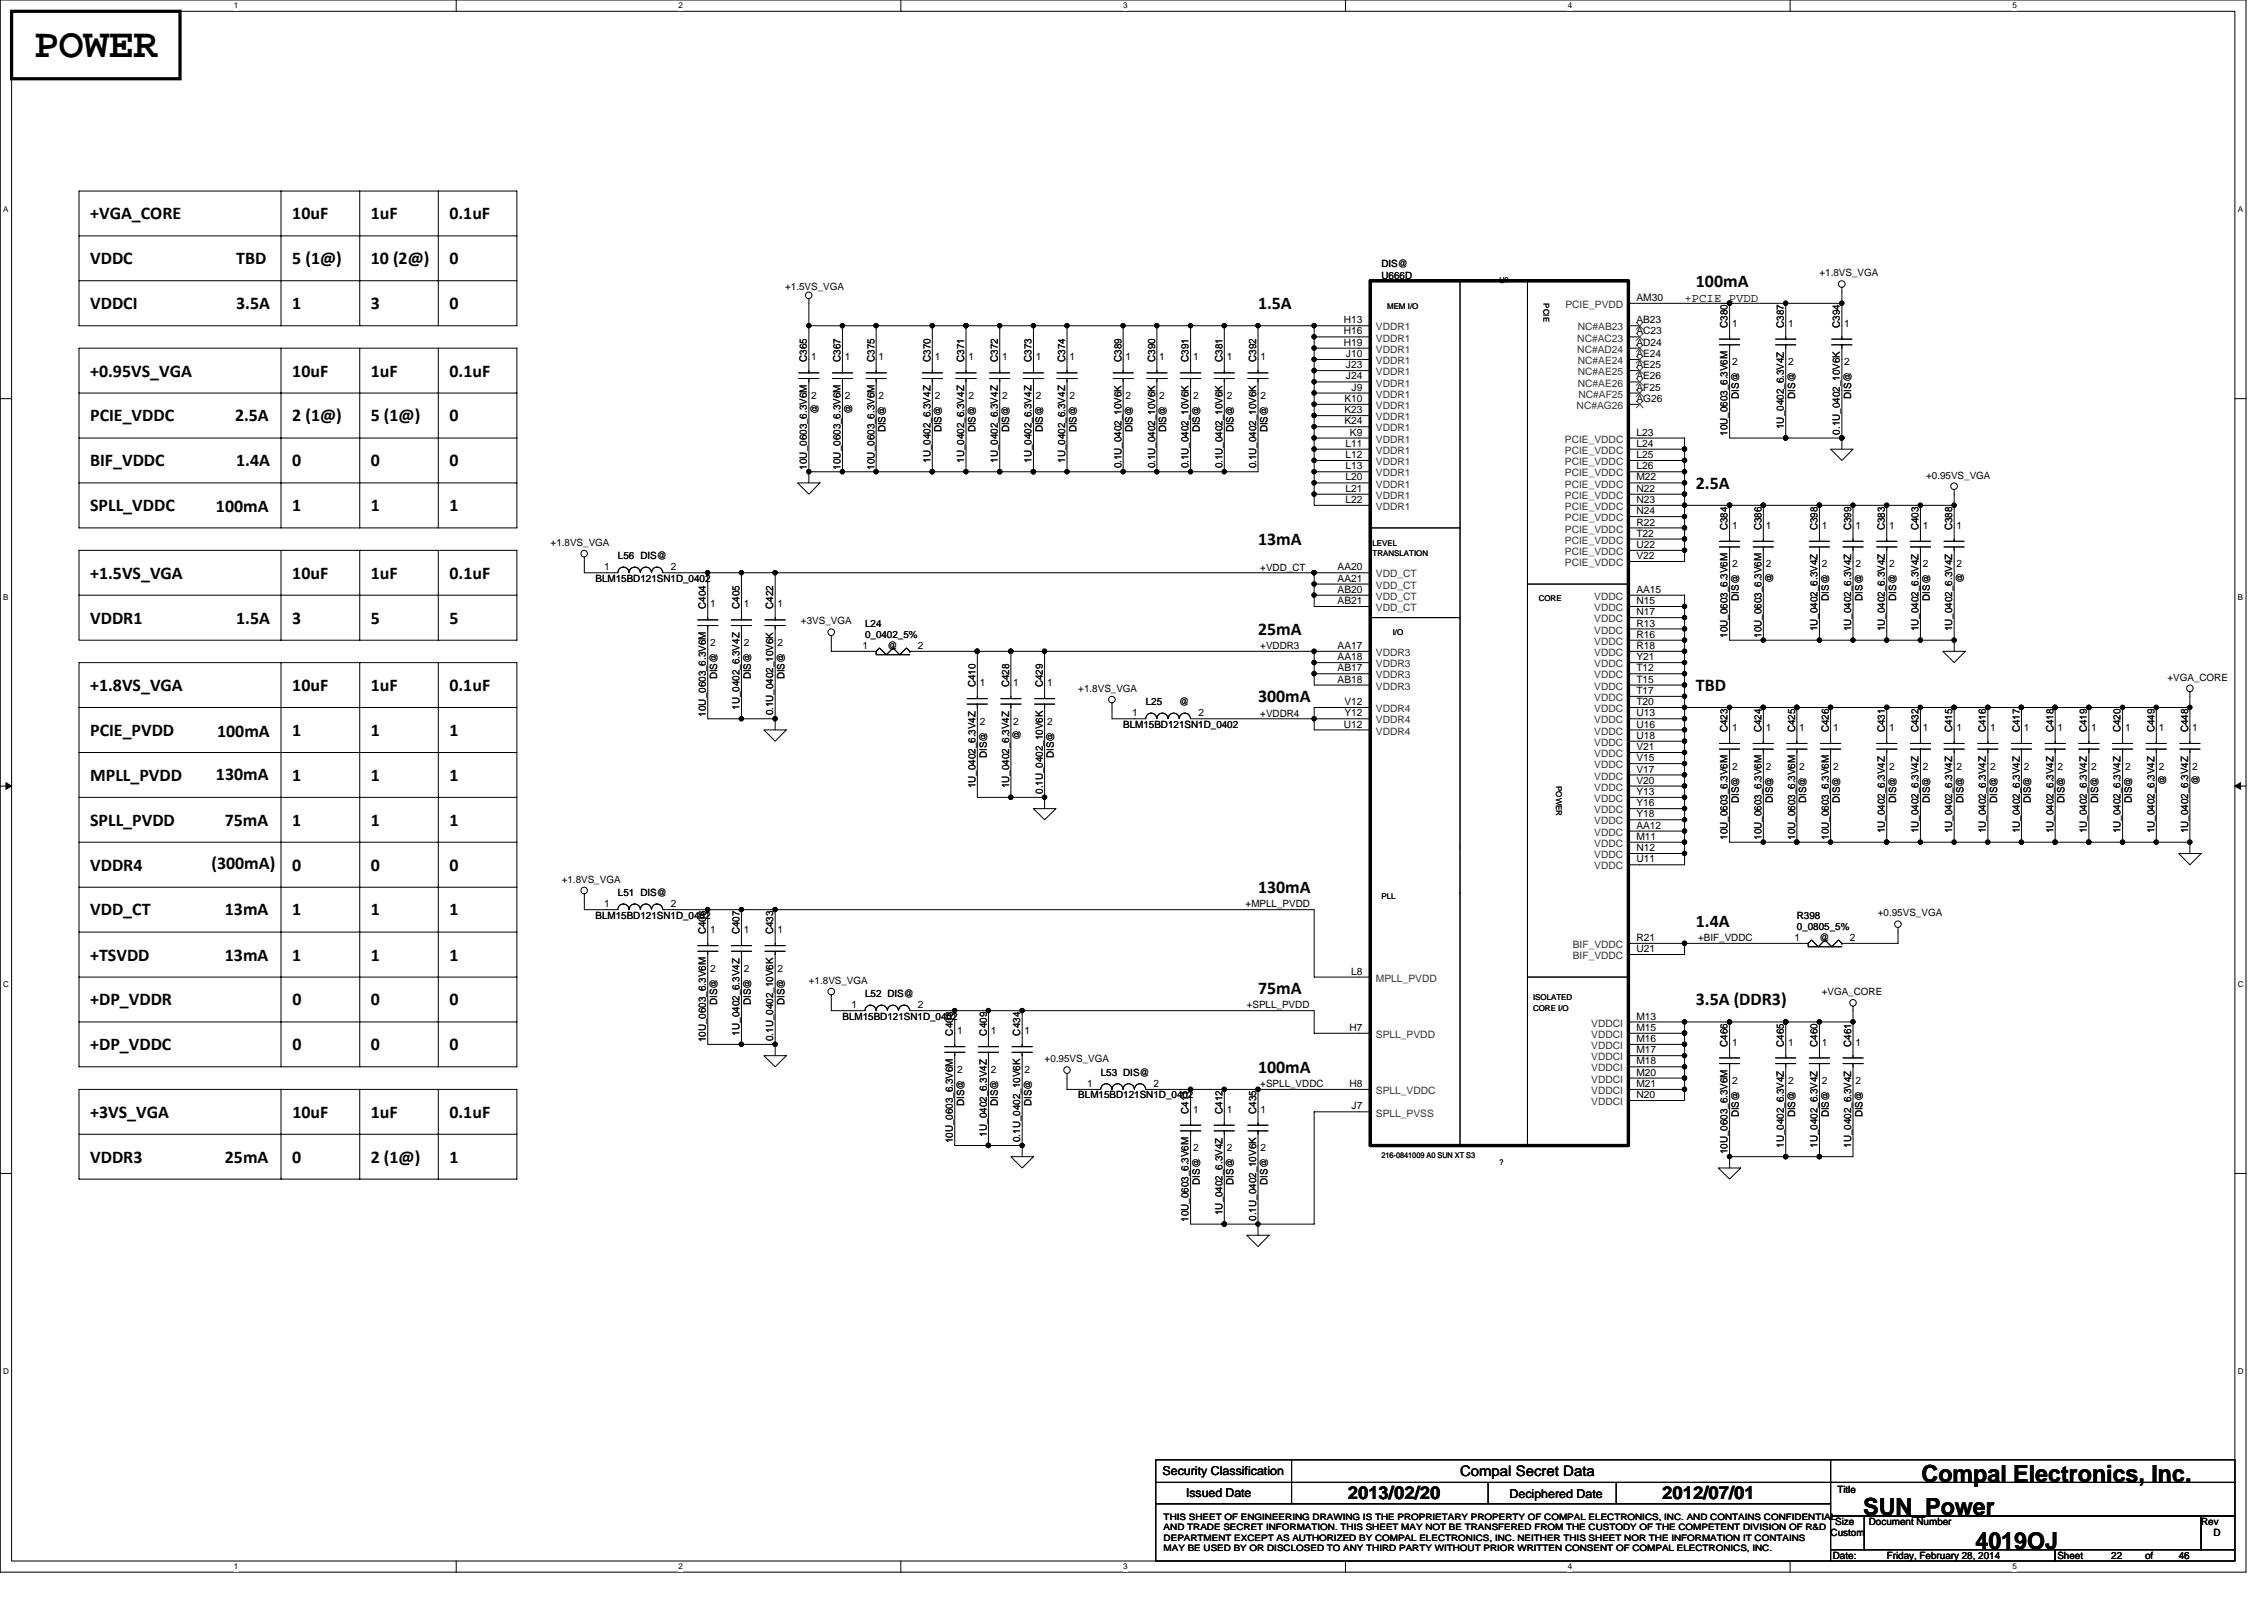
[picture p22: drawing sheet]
<svg xmlns="http://www.w3.org/2000/svg" width="297mm" height="210mm" viewBox="0 0 297 210" stroke-linecap="round" stroke-linejoin="round" font-family="sans-serif">
<defs><g id="words">
<text font-size="5.4" x="4.5" y="7.5">POWER</text>
<g font-size="3.1">
<text x="252.1" y="194.4">Compal Electronics, Inc.</text>
<text x="244.5" y="198.8">SUN_Power</text>
<text x="259.2" y="203.2">4019OJ</text>
</g>
<g font-size="2.3">
<text x="11.8" y="28.8">+VGA_CORE</text>
<text x="38.4" y="28.8">10uF</text>
<text x="48.7" y="28.8">1uF</text>
<text x="59" y="28.8">0.1uF</text>
<text x="11.8" y="34.7">VDDC</text>
<text x="31" y="34.7">TBD</text>
<text x="38.3" y="34.7">5 (1@)</text>
<text x="48.7" y="34.7">10 (2@)</text>
<text x="59" y="34.7">0</text>
<text x="11.8" y="40.6">VDDCI</text>
<text x="31" y="40.6">3.5A</text>
<text x="38.3" y="40.6">1</text>
<text x="48.7" y="40.6">3</text>
<text x="59" y="40.6">0</text>
<text x="165.1" y="40.6">1.5A</text>
<text x="222.5" y="37.6">100mA</text>
<text x="11.8" y="49.4">+0.95VS_VGA</text>
<text x="38.4" y="49.4">10uF</text>
<text x="48.7" y="49.4">1uF</text>
<text x="59" y="49.4">0.1uF</text>
<text x="11.8" y="55.3">PCIE_VDDC</text>
<text x="30.8" y="55.3">2.5A</text>
<text x="38.3" y="55.3">2 (1@)</text>
<text x="48.7" y="55.3">5 (1@)</text>
<text x="59" y="55.3">0</text>
<text x="11.8" y="61.2">BIF_VDDC</text>
<text x="31" y="61.2">1.4A</text>
<text x="38.3" y="61.2">0</text>
<text x="48.7" y="61.2">0</text>
<text x="59" y="61.2">0</text>
<text x="222.5" y="64.1">2.5A</text>
<text x="11.8" y="67.1">SPLL_VDDC</text>
<text x="28.3" y="67.2">100mA</text>
<text x="38.3" y="67.1">1</text>
<text x="48.7" y="67.1">1</text>
<text x="59" y="67.1">1</text>
<text x="165.1" y="71.5">13mA</text>
<text x="11.8" y="75.9">+1.5VS_VGA</text>
<text x="38.4" y="75.9">10uF</text>
<text x="48.7" y="75.9">1uF</text>
<text x="59" y="75.9">0.1uF</text>
<text x="11.8" y="81.8">VDDR1</text>
<text x="31" y="81.8">1.5A</text>
<text x="38.3" y="81.8">3</text>
<text x="48.7" y="81.8">5</text>
<text x="59" y="81.8">5</text>
<text x="165.1" y="83.3">25mA</text>
<text x="11.8" y="90.6">+1.8VS_VGA</text>
<text x="38.4" y="90.6">10uF</text>
<text x="48.7" y="90.6">1uF</text>
<text x="59" y="90.6">0.1uF</text>
<text x="165.1" y="92.1">300mA</text>
<text x="222.5" y="90.6">TBD</text>
<text x="11.8" y="96.5">PCIE_PVDD</text>
<text x="28.5" y="96.7">100mA</text>
<text x="38.3" y="96.5">1</text>
<text x="48.7" y="96.5">1</text>
<text x="59" y="96.5">1</text>
<text x="11.8" y="102.4">MPLL_PVDD</text>
<text x="28.3" y="102.3">130mA</text>
<text x="38.3" y="102.4">1</text>
<text x="48.7" y="102.4">1</text>
<text x="59" y="102.4">1</text>
<text x="11.8" y="108.3">SPLL_PVDD</text>
<text x="29.5" y="108.3">75mA</text>
<text x="38.3" y="108.3">1</text>
<text x="48.7" y="108.3">1</text>
<text x="59" y="108.3">1</text>
<text x="11.8" y="114.2">VDDR4</text>
<text x="27.7" y="114.1">(300mA)</text>
<text x="38.3" y="114.2">0</text>
<text x="48.7" y="114.2">0</text>
<text x="59" y="114.2">0</text>
<text x="165.1" y="117.2">130mA</text>
<text x="11.8" y="120.1">VDD_CT</text>
<text x="29.5" y="120.1">13mA</text>
<text x="38.3" y="120.1">1</text>
<text x="48.7" y="120.1">1</text>
<text x="59" y="120.1">1</text>
<text x="222.5" y="121.6">1.4A</text>
<text x="11.8" y="131.9">+DP_VDDR</text>
<text x="11.8" y="126">+TSVDD</text>
<text x="29.5" y="126">13mA</text>
<text x="38.4" y="126">1</text>
<text x="38.4" y="131.9">0</text>
<text x="48.7" y="126">1</text>
<text x="48.7" y="131.9">0</text>
<text x="59" y="126">1</text>
<text x="59" y="131.9">0</text>
<text x="165.1" y="130.4">75mA</text>
<text x="222.5" y="131.9">3.5A (DDR3)</text>
<text x="11.8" y="137.8">+DP_VDDC</text>
<text x="38.4" y="137.8">0</text>
<text x="48.7" y="137.8">0</text>
<text x="59" y="137.8">0</text>
<text x="165.1" y="140.7">100mA</text>
<text x="11.8" y="146.6">+3VS_VGA</text>
<text x="38.4" y="146.6">10uF</text>
<text x="48.7" y="146.6">1uF</text>
<text x="59" y="146.6">0.1uF</text>
<text x="11.8" y="152.5">VDDR3</text>
<text x="29.5" y="152.5">25mA</text>
<text x="38.3" y="152.5">0</text>
<text x="48.7" y="152.5">2 (1@)</text>
<text x="59" y="152.5">1</text>
<text x="176.8" y="196.7">2013/02/20</text>
<text x="218.1" y="196.7">2012/07/01</text>
</g>
<text font-size="1.9" x="191.6" y="193.7">Compal Secret Data</text>
<g font-size="1.6">
<text x="221" y="39.6">+PCIE_PVDD</text>
<text x="152.5" y="193.5">Security Classification</text>
<text x="155.6" y="196.3">Issued Date</text>
<text x="198.1" y="196.5">Deciphered Date</text>
</g>
<g font-size="1.3">
<text x="181.2" y="35.1">DIS@</text>
<text x="103" y="38">+1.5VS_VGA</text>
<text x="181.2" y="36.6">U666D</text>
<text x="214.7" y="39.5">AM30</text>
<text x="238.7" y="36.3">+1.8VS_VGA</text>
<text x="105.9" y="47.5" transform="rotate(-90 105.9 47.5)">C365</text>
<text x="106.4" y="47.3">1</text>
<text x="110.3" y="47.5" transform="rotate(-90 110.3 47.5)">C367</text>
<text x="110.8" y="47.3">1</text>
<text x="114.7" y="47.5" transform="rotate(-90 114.7 47.5)">C375</text>
<text x="115.3" y="47.3">1</text>
<text x="122.1" y="47.5" transform="rotate(-90 122.1 47.5)">C370</text>
<text x="122.6" y="47.3">1</text>
<text x="126.5" y="47.5" transform="rotate(-90 126.5 47.5)">C371</text>
<text x="127.1" y="47.3">1</text>
<text x="130.9" y="47.5" transform="rotate(-90 130.9 47.5)">C372</text>
<text x="131.5" y="47.3">1</text>
<text x="135.3" y="47.5" transform="rotate(-90 135.3 47.5)">C373</text>
<text x="135.9" y="47.3">1</text>
<text x="139.8" y="47.5" transform="rotate(-90 139.8 47.5)">C374</text>
<text x="140.3" y="47.3">1</text>
<text x="147.1" y="47.5" transform="rotate(-90 147.1 47.5)">C389</text>
<text x="147.7" y="47.3">1</text>
<text x="151.5" y="47.5" transform="rotate(-90 151.5 47.5)">C390</text>
<text x="152.1" y="47.3">1</text>
<text x="156" y="47.5" transform="rotate(-90 156 47.5)">C391</text>
<text x="156.5" y="47.3">1</text>
<text x="160.4" y="47.5" transform="rotate(-90 160.4 47.5)">C381</text>
<text x="160.9" y="47.3">1</text>
<text x="164.8" y="47.5" transform="rotate(-90 164.8 47.5)">C392</text>
<text x="165.4" y="47.3">1</text>
<text x="176.3" y="42.4">H13</text>
<text x="176.3" y="43.9">H16</text>
<text x="176.3" y="45.4">H19</text>
<text x="176.6" y="46.8">J10</text>
<text x="214.7" y="42.4">AB23</text>
<text x="214.7" y="46.8">AE24</text>
<text x="214.7" y="43.9">AC23</text>
<text x="214.7" y="45.4">AD24</text>
<text x="226.7" y="43" transform="rotate(-90 226.7 43)">C380</text>
<text x="227.2" y="42.9">1</text>
<text x="227.2" y="47.9">2</text>
<text x="234" y="43" transform="rotate(-90 234 43)">C387</text>
<text x="234.6" y="42.9">1</text>
<text x="234.6" y="47.9">2</text>
<text x="241.4" y="43" transform="rotate(-90 241.4 43)">C394</text>
<text x="242" y="42.9">1</text>
<text x="242" y="47.9">2</text>
<text x="106.4" y="52.3">2</text>
<text x="110.8" y="52.3">2</text>
<text x="115.3" y="52.3">2</text>
<text x="122.6" y="52.3">2</text>
<text x="127.1" y="52.3">2</text>
<text x="131.5" y="52.3">2</text>
<text x="135.9" y="52.3">2</text>
<text x="140.3" y="52.3">2</text>
<text x="147.7" y="52.3">2</text>
<text x="152.1" y="52.3">2</text>
<text x="156.5" y="52.3">2</text>
<text x="160.9" y="52.3">2</text>
<text x="165.4" y="52.3">2</text>
<text x="176.4" y="52.7">K10</text>
<text x="176.6" y="48.3">J23</text>
<text x="176.6" y="49.8">J24</text>
<text x="177.3" y="51.2">J9</text>
<text x="214.7" y="48.3">AE25</text>
<text x="214.7" y="49.8">AE26</text>
<text x="214.7" y="51.2">AF25</text>
<text x="214.7" y="52.7">AG26</text>
<text x="228.2" y="52.3" transform="rotate(-90 228.2 52.3)">DIS@</text>
<text x="235.5" y="52.3" transform="rotate(-90 235.5 52.3)">DIS@</text>
<text x="242.9" y="52.3" transform="rotate(-90 242.9 52.3)">DIS@</text>
<text x="107.4" y="54.4" transform="rotate(-90 107.4 54.4)">@</text>
<text x="111.8" y="54.4" transform="rotate(-90 111.8 54.4)">@</text>
<text x="116.2" y="56.7" transform="rotate(-90 116.2 56.7)">DIS@</text>
<text x="123.5" y="56.7" transform="rotate(-90 123.5 56.7)">DIS@</text>
<text x="128" y="56.7" transform="rotate(-90 128 56.7)">DIS@</text>
<text x="132.4" y="56.7" transform="rotate(-90 132.4 56.7)">DIS@</text>
<text x="136.8" y="56.7" transform="rotate(-90 136.8 56.7)">DIS@</text>
<text x="141.2" y="56.7" transform="rotate(-90 141.2 56.7)">DIS@</text>
<text x="148.6" y="56.7" transform="rotate(-90 148.6 56.7)">DIS@</text>
<text x="153" y="56.7" transform="rotate(-90 153 56.7)">DIS@</text>
<text x="157.4" y="56.7" transform="rotate(-90 157.4 56.7)">DIS@</text>
<text x="161.9" y="56.7" transform="rotate(-90 161.9 56.7)">DIS@</text>
<text x="166.3" y="56.7" transform="rotate(-90 166.3 56.7)">DIS@</text>
<text x="176.4" y="55.7">K24</text>
<text x="176.4" y="54.2">K23</text>
<text x="176.5" y="58.6">L11</text>
<text x="177.1" y="57.2">K9</text>
<text x="214.7" y="57.2">L23</text>
<text x="214.7" y="58.6">L24</text>
<text x="226.7" y="57.2" transform="rotate(-90 226.7 57.2)">10U_0603_6.3V6M</text>
<text x="234" y="56.3" transform="rotate(-90 234 56.3)">1U_0402_6.3V4Z</text>
<text x="241.4" y="57" transform="rotate(-90 241.4 57)">0.1U_0402_10V6K</text>
<text x="105.9" y="61.6" transform="rotate(-90 105.9 61.6)">10U_0603_6.3V6M</text>
<text x="110.3" y="61.6" transform="rotate(-90 110.3 61.6)">10U_0603_6.3V6M</text>
<text x="114.7" y="61.6" transform="rotate(-90 114.7 61.6)">10U_0603_6.3V6M</text>
<text x="122.1" y="60.7" transform="rotate(-90 122.1 60.7)">1U_0402_6.3V4Z</text>
<text x="126.5" y="60.7" transform="rotate(-90 126.5 60.7)">1U_0402_6.3V4Z</text>
<text x="130.9" y="60.7" transform="rotate(-90 130.9 60.7)">1U_0402_6.3V4Z</text>
<text x="135.3" y="60.7" transform="rotate(-90 135.3 60.7)">1U_0402_6.3V4Z</text>
<text x="139.8" y="60.7" transform="rotate(-90 139.8 60.7)">1U_0402_6.3V4Z</text>
<text x="147.1" y="61.4" transform="rotate(-90 147.1 61.4)">0.1U_0402_10V6K</text>
<text x="151.5" y="61.4" transform="rotate(-90 151.5 61.4)">0.1U_0402_10V6K</text>
<text x="156" y="61.4" transform="rotate(-90 156 61.4)">0.1U_0402_10V6K</text>
<text x="160.4" y="61.4" transform="rotate(-90 160.4 61.4)">0.1U_0402_10V6K</text>
<text x="164.8" y="61.4" transform="rotate(-90 164.8 61.4)">0.1U_0402_10V6K</text>
<text x="176.5" y="60.1">L12</text>
<text x="176.5" y="61.6">L13</text>
<text x="176.5" y="63">L20</text>
<text x="176.5" y="64.5">L21</text>
<text x="176.5" y="66">L22</text>
<text x="214.7" y="60.1">L25</text>
<text x="214.7" y="61.6">L26</text>
<text x="214.7" y="63">M22</text>
<text x="214.7" y="64.5">N22</text>
<text x="214.7" y="66">N23</text>
<text x="252.7" y="62.8">+0.95VS_VGA</text>
<text x="72.2" y="71.6">+1.8VS_VGA</text>
<text x="214.7" y="70.4">T22</text>
<text x="214.7" y="71.9">U22</text>
<text x="214.7" y="67.5">N24</text>
<text x="214.7" y="68.9">R22</text>
<text x="226.7" y="69.6" transform="rotate(-90 226.7 69.6)">C384</text>
<text x="227.2" y="69.4">1</text>
<text x="231.1" y="69.6" transform="rotate(-90 231.1 69.6)">C386</text>
<text x="231.7" y="69.4">1</text>
<text x="238.5" y="69.6" transform="rotate(-90 238.5 69.6)">C398</text>
<text x="239" y="69.4">1</text>
<text x="242.9" y="69.6" transform="rotate(-90 242.9 69.6)">C399</text>
<text x="243.4" y="69.4">1</text>
<text x="247.3" y="69.6" transform="rotate(-90 247.3 69.6)">C383</text>
<text x="247.9" y="69.4">1</text>
<text x="251.7" y="69.6" transform="rotate(-90 251.7 69.6)">C403</text>
<text x="252.3" y="69.4">1</text>
<text x="256.1" y="69.6" transform="rotate(-90 256.1 69.6)">C388</text>
<text x="256.7" y="69.4">1</text>
<text x="78.1" y="76.3">BLM15BD121SN1D_0402</text>
<text x="79.3" y="74.8">1</text>
<text x="81.1" y="73.4">L56 DIS@</text>
<text x="88" y="74.8">2</text>
<text x="165.4" y="74.8">+VDD_CT</text>
<text x="175.5" y="74.8">AA20</text>
<text x="175.5" y="76.3">AA21</text>
<text x="175.5" y="77.8">AB20</text>
<text x="214.7" y="77.8">AA15</text>
<text x="214.7" y="73.3">V22</text>
<text x="227.2" y="74.4">2</text>
<text x="231.7" y="74.4">2</text>
<text x="232.6" y="76.5" transform="rotate(-90 232.6 76.5)">@</text>
<text x="239" y="74.4">2</text>
<text x="243.4" y="74.4">2</text>
<text x="247.9" y="74.4">2</text>
<text x="252.3" y="74.4">2</text>
<text x="256.7" y="74.4">2</text>
<text x="257.6" y="76.5" transform="rotate(-90 257.6 76.5)">@</text>
<text x="92.6" y="79.9" transform="rotate(-90 92.6 79.9)">C404</text>
<text x="93.2" y="79.7">1</text>
<text x="97" y="79.9" transform="rotate(-90 97 79.9)">C405</text>
<text x="97.6" y="79.7">1</text>
<text x="101.4" y="79.9" transform="rotate(-90 101.4 79.9)">C422</text>
<text x="102" y="79.7">1</text>
<text x="105.1" y="81.9">+3VS_VGA</text>
<text x="113.5" y="82.2">L24</text>
<text x="113.5" y="83.7">0_0402_5%</text>
<text x="175.5" y="79.2">AB21</text>
<text x="214.7" y="79.2">N15</text>
<text x="214.7" y="80.7">N17</text>
<text x="214.7" y="82.2">R13</text>
<text x="214.7" y="83.7">R16</text>
<text x="226.7" y="83.7" transform="rotate(-90 226.7 83.7)">10U_0603_6.3V6M</text>
<text x="228.2" y="78.8" transform="rotate(-90 228.2 78.8)">DIS@</text>
<text x="231.1" y="83.7" transform="rotate(-90 231.1 83.7)">10U_0603_6.3V6M</text>
<text x="238.5" y="82.8" transform="rotate(-90 238.5 82.8)">1U_0402_6.3V4Z</text>
<text x="239.9" y="78.8" transform="rotate(-90 239.9 78.8)">DIS@</text>
<text x="242.9" y="82.8" transform="rotate(-90 242.9 82.8)">1U_0402_6.3V4Z</text>
<text x="244.3" y="78.8" transform="rotate(-90 244.3 78.8)">DIS@</text>
<text x="247.3" y="82.8" transform="rotate(-90 247.3 82.8)">1U_0402_6.3V4Z</text>
<text x="248.8" y="78.8" transform="rotate(-90 248.8 78.8)">DIS@</text>
<text x="251.7" y="82.8" transform="rotate(-90 251.7 82.8)">1U_0402_6.3V4Z</text>
<text x="253.2" y="78.8" transform="rotate(-90 253.2 78.8)">DIS@</text>
<text x="256.1" y="82.8" transform="rotate(-90 256.1 82.8)">1U_0402_6.3V4Z</text>
<text x="93.2" y="84.8">2</text>
<text x="94.1" y="89.1" transform="rotate(-90 94.1 89.1)">DIS@</text>
<text x="97.6" y="84.8">2</text>
<text x="98.5" y="89.1" transform="rotate(-90 98.5 89.1)">DIS@</text>
<text x="102" y="84.8">2</text>
<text x="102.9" y="89.1" transform="rotate(-90 102.9 89.1)">DIS@</text>
<text x="113.2" y="85.1">1</text>
<text x="116.4" y="85.2">@</text>
<text x="120.4" y="85.1">2</text>
<text x="165.4" y="85.2">+VDDR3</text>
<text x="175.5" y="85.1">AA17</text>
<text x="175.5" y="86.6">AA18</text>
<text x="175.5" y="88.1">AB17</text>
<text x="175.5" y="89.6">AB18</text>
<text x="214.7" y="86.6">Y21</text>
<text x="214.7" y="85.1">R18</text>
<text x="214.7" y="88.1">T12</text>
<text x="214.7" y="89.6">T15</text>
<text x="284.4" y="89.3">+VGA_CORE</text>
<text x="92.6" y="94" transform="rotate(-90 92.6 94)">10U_0603_6.3V6M</text>
<text x="97" y="93.1" transform="rotate(-90 97 93.1)">1U_0402_6.3V4Z</text>
<text x="101.4" y="93.9" transform="rotate(-90 101.4 93.9)">0.1U_0402_10V6K</text>
<text x="128" y="90.2" transform="rotate(-90 128 90.2)">C410</text>
<text x="128.5" y="90">1</text>
<text x="128.5" y="95.1">2</text>
<text x="132.4" y="90.2" transform="rotate(-90 132.4 90.2)">C428</text>
<text x="132.9" y="90">1</text>
<text x="132.9" y="95.1">2</text>
<text x="136.8" y="90.2" transform="rotate(-90 136.8 90.2)">C429</text>
<text x="137.4" y="90">1</text>
<text x="137.4" y="95.1">2</text>
<text x="141.5" y="90.8">+1.8VS_VGA</text>
<text x="147.4" y="95.5">BLM15BD121SN1D_0402</text>
<text x="148.5" y="94">1</text>
<text x="150.3" y="92.5">L25</text>
<text x="154.7" y="92.5">@</text>
<text x="157.2" y="94">2</text>
<text x="165.4" y="94">+VDDR4</text>
<text x="176.3" y="95.4">U12</text>
<text x="176.4" y="92.5">V12</text>
<text x="176.4" y="94">Y12</text>
<text x="214.7" y="91">T17</text>
<text x="214.7" y="92.5">T20</text>
<text x="214.7" y="94">U13</text>
<text x="214.7" y="95.4">U16</text>
<text x="227.2" y="95.9">1</text>
<text x="231.7" y="95.9">1</text>
<text x="236.1" y="95.9">1</text>
<text x="240.5" y="95.9">1</text>
<text x="247.9" y="95.9">1</text>
<text x="252.3" y="95.9">1</text>
<text x="256.7" y="95.9">1</text>
<text x="261.1" y="95.9">1</text>
<text x="265.5" y="95.9">1</text>
<text x="270" y="95.9">1</text>
<text x="274.4" y="95.9">1</text>
<text x="278.8" y="95.9">1</text>
<text x="283.2" y="95.9">1</text>
<text x="287.6" y="95.9">1</text>
<text x="129.5" y="99.4" transform="rotate(-90 129.5 99.4)">DIS@</text>
<text x="133.9" y="97.1" transform="rotate(-90 133.9 97.1)">@</text>
<text x="138.3" y="99.4" transform="rotate(-90 138.3 99.4)">DIS@</text>
<text x="214.7" y="96.9">U18</text>
<text x="214.7" y="99.9">V15</text>
<text x="214.7" y="101.3">V17</text>
<text x="214.7" y="98.4">V21</text>
<text x="226.7" y="96.1" transform="rotate(-90 226.7 96.1)">C423</text>
<text x="227.2" y="101">2</text>
<text x="231.1" y="96.1" transform="rotate(-90 231.1 96.1)">C424</text>
<text x="231.7" y="101">2</text>
<text x="235.5" y="96.1" transform="rotate(-90 235.5 96.1)">C425</text>
<text x="236.1" y="101">2</text>
<text x="239.9" y="96.1" transform="rotate(-90 239.9 96.1)">C426</text>
<text x="240.5" y="101">2</text>
<text x="247.3" y="96.1" transform="rotate(-90 247.3 96.1)">C431</text>
<text x="247.9" y="101">2</text>
<text x="251.7" y="96.1" transform="rotate(-90 251.7 96.1)">C432</text>
<text x="252.3" y="101">2</text>
<text x="256.1" y="96.1" transform="rotate(-90 256.1 96.1)">C415</text>
<text x="256.7" y="101">2</text>
<text x="260.6" y="96.1" transform="rotate(-90 260.6 96.1)">C416</text>
<text x="261.1" y="101">2</text>
<text x="265" y="96.1" transform="rotate(-90 265 96.1)">C417</text>
<text x="265.5" y="101">2</text>
<text x="269.4" y="96.1" transform="rotate(-90 269.4 96.1)">C418</text>
<text x="270" y="101">2</text>
<text x="273.8" y="96.1" transform="rotate(-90 273.8 96.1)">C419</text>
<text x="274.4" y="101">2</text>
<text x="278.2" y="96.1" transform="rotate(-90 278.2 96.1)">C420</text>
<text x="278.8" y="101">2</text>
<text x="282.7" y="96.1" transform="rotate(-90 282.7 96.1)">C449</text>
<text x="283.2" y="101">2</text>
<text x="287.1" y="96.1" transform="rotate(-90 287.1 96.1)">C448</text>
<text x="287.6" y="101">2</text>
<text x="128" y="103.4" transform="rotate(-90 128 103.4)">1U_0402_6.3V4Z</text>
<text x="132.4" y="103.4" transform="rotate(-90 132.4 103.4)">1U_0402_6.3V4Z</text>
<text x="136.8" y="104.2" transform="rotate(-90 136.8 104.2)">0.1U_0402_10V6K</text>
<text x="214.7" y="102.8">V20</text>
<text x="214.7" y="104.3">Y13</text>
<text x="214.7" y="105.8">Y16</text>
<text x="214.7" y="107.2">Y18</text>
<text x="228.2" y="105.3" transform="rotate(-90 228.2 105.3)">DIS@</text>
<text x="232.6" y="105.3" transform="rotate(-90 232.6 105.3)">DIS@</text>
<text x="237" y="105.3" transform="rotate(-90 237 105.3)">DIS@</text>
<text x="241.4" y="105.3" transform="rotate(-90 241.4 105.3)">DIS@</text>
<text x="248.8" y="105.3" transform="rotate(-90 248.8 105.3)">DIS@</text>
<text x="253.2" y="105.3" transform="rotate(-90 253.2 105.3)">DIS@</text>
<text x="257.6" y="105.3" transform="rotate(-90 257.6 105.3)">DIS@</text>
<text x="262" y="105.3" transform="rotate(-90 262 105.3)">DIS@</text>
<text x="266.4" y="105.3" transform="rotate(-90 266.4 105.3)">DIS@</text>
<text x="270.9" y="105.3" transform="rotate(-90 270.9 105.3)">DIS@</text>
<text x="275.3" y="105.3" transform="rotate(-90 275.3 105.3)">DIS@</text>
<text x="279.7" y="105.3" transform="rotate(-90 279.7 105.3)">DIS@</text>
<text x="284.1" y="103" transform="rotate(-90 284.1 103)">@</text>
<text x="288.5" y="103" transform="rotate(-90 288.5 103)">@</text>
<text x="214.7" y="110.2">M11</text>
<text x="214.7" y="113.1">U11</text>
<text x="214.7" y="108.7">AA12</text>
<text x="214.7" y="111.7">N12</text>
<text x="226.7" y="110.2" transform="rotate(-90 226.7 110.2)">10U_0603_6.3V6M</text>
<text x="231.1" y="110.2" transform="rotate(-90 231.1 110.2)">10U_0603_6.3V6M</text>
<text x="235.5" y="110.2" transform="rotate(-90 235.5 110.2)">10U_0603_6.3V6M</text>
<text x="239.9" y="110.2" transform="rotate(-90 239.9 110.2)">10U_0603_6.3V6M</text>
<text x="247.3" y="109.3" transform="rotate(-90 247.3 109.3)">1U_0402_6.3V4Z</text>
<text x="251.7" y="109.3" transform="rotate(-90 251.7 109.3)">1U_0402_6.3V4Z</text>
<text x="256.1" y="109.3" transform="rotate(-90 256.1 109.3)">1U_0402_6.3V4Z</text>
<text x="260.6" y="109.3" transform="rotate(-90 260.6 109.3)">1U_0402_6.3V4Z</text>
<text x="265" y="109.3" transform="rotate(-90 265 109.3)">1U_0402_6.3V4Z</text>
<text x="269.4" y="109.3" transform="rotate(-90 269.4 109.3)">1U_0402_6.3V4Z</text>
<text x="273.8" y="109.3" transform="rotate(-90 273.8 109.3)">1U_0402_6.3V4Z</text>
<text x="278.2" y="109.3" transform="rotate(-90 278.2 109.3)">1U_0402_6.3V4Z</text>
<text x="282.7" y="109.3" transform="rotate(-90 282.7 109.3)">1U_0402_6.3V4Z</text>
<text x="287.1" y="109.3" transform="rotate(-90 287.1 109.3)">1U_0402_6.3V4Z</text>
<text x="73.7" y="115.8">+1.8VS_VGA</text>
<text x="79.3" y="119">1</text>
<text x="81.1" y="117.6">L51 DIS@</text>
<text x="88" y="119">2</text>
<text x="163.4" y="119">+MPLL_PVDD</text>
<text x="78.1" y="120.5">BLM15BD121SN1D_0402</text>
<text x="92.6" y="122.6" transform="rotate(-90 92.6 122.6)">C406</text>
<text x="93.2" y="122.4">1</text>
<text x="97" y="122.6" transform="rotate(-90 97 122.6)">C407</text>
<text x="97.6" y="122.4">1</text>
<text x="101.4" y="122.6" transform="rotate(-90 101.4 122.6)">C433</text>
<text x="102" y="122.4">1</text>
<text x="214.7" y="124.9">U21</text>
<text x="214.7" y="123.4">R21</text>
<text x="222.8" y="123.5">+BIF_VDDC</text>
<text x="235.5" y="123.4">1</text>
<text x="235.8" y="120.5">R398</text>
<text x="235.8" y="122">0_0805_5%</text>
<text x="238.7" y="123.5">@</text>
<text x="242.7" y="123.4">2</text>
<text x="246.4" y="120.2">+0.95VS_VGA</text>
<text x="93.2" y="127.5">2</text>
<text x="94.1" y="131.9" transform="rotate(-90 94.1 131.9)">DIS@</text>
<text x="97.6" y="127.5">2</text>
<text x="98.5" y="131.9" transform="rotate(-90 98.5 131.9)">DIS@</text>
<text x="102" y="127.5">2</text>
<text x="102.9" y="131.9" transform="rotate(-90 102.9 131.9)">DIS@</text>
<text x="106.1" y="129.1">+1.8VS_VGA</text>
<text x="113.5" y="130.8">L52 DIS@</text>
<text x="177.3" y="127.9">L8</text>
<text x="239" y="130.5">+VGA_CORE</text>
<text x="92.6" y="136.7" transform="rotate(-90 92.6 136.7)">10U_0603_6.3V6M</text>
<text x="97" y="135.8" transform="rotate(-90 97 135.8)">1U_0402_6.3V4Z</text>
<text x="101.4" y="136.6" transform="rotate(-90 101.4 136.6)">0.1U_0402_10V6K</text>
<text x="110.5" y="133.8">BLM15BD121SN1D_0402</text>
<text x="111.7" y="132.3">1</text>
<text x="120.4" y="132.3">2</text>
<text x="125" y="135.8" transform="rotate(-90 125 135.8)">C408</text>
<text x="125.6" y="135.7">1</text>
<text x="129.5" y="135.8" transform="rotate(-90 129.5 135.8)">C409</text>
<text x="130" y="135.7">1</text>
<text x="133.9" y="135.8" transform="rotate(-90 133.9 135.8)">C434</text>
<text x="134.4" y="135.7">1</text>
<text x="163.6" y="132.3">+SPLL_PVDD</text>
<text x="177.1" y="135.2">H7</text>
<text x="214.7" y="133.8">M13</text>
<text x="214.7" y="135.2">M15</text>
<text x="214.7" y="136.7">M16</text>
<text x="226.7" y="137.3" transform="rotate(-90 226.7 137.3)">C466</text>
<text x="227.2" y="137.2">1</text>
<text x="234" y="137.3" transform="rotate(-90 234 137.3)">C465</text>
<text x="234.6" y="137.2">1</text>
<text x="238.5" y="137.3" transform="rotate(-90 238.5 137.3)">C460</text>
<text x="239" y="137.2">1</text>
<text x="242.9" y="137.3" transform="rotate(-90 242.9 137.3)">C461</text>
<text x="243.4" y="137.2">1</text>
<text x="125.6" y="140.7">2</text>
<text x="130" y="140.7">2</text>
<text x="134.4" y="140.7">2</text>
<text x="137.1" y="139.4">+0.95VS_VGA</text>
<text x="142.6" y="142.6">1</text>
<text x="144.4" y="141.1">L53 DIS@</text>
<text x="151.4" y="142.6">2</text>
<text x="165.4" y="142.6">+SPLL_VDDC</text>
<text x="177.1" y="142.6">H8</text>
<text x="214.7" y="138.2">M17</text>
<text x="214.7" y="139.6">M18</text>
<text x="214.7" y="142.6">M21</text>
<text x="214.7" y="141.1">M20</text>
<text x="227.2" y="142.2">2</text>
<text x="234.6" y="142.2">2</text>
<text x="239" y="142.2">2</text>
<text x="243.4" y="142.2">2</text>
<text x="125" y="150" transform="rotate(-90 125 150)">10U_0603_6.3V6M</text>
<text x="126.5" y="145.1" transform="rotate(-90 126.5 145.1)">DIS@</text>
<text x="129.5" y="149.1" transform="rotate(-90 129.5 149.1)">1U_0402_6.3V4Z</text>
<text x="130.9" y="145.1" transform="rotate(-90 130.9 145.1)">DIS@</text>
<text x="133.9" y="149.8" transform="rotate(-90 133.9 149.8)">0.1U_0402_10V6K</text>
<text x="135.3" y="145.1" transform="rotate(-90 135.3 145.1)">DIS@</text>
<text x="141.5" y="144.1">BLM15BD121SN1D_0402</text>
<text x="156" y="146.2" transform="rotate(-90 156 146.2)">C411</text>
<text x="156.5" y="146">1</text>
<text x="160.4" y="146.2" transform="rotate(-90 160.4 146.2)">C412</text>
<text x="160.9" y="146">1</text>
<text x="164.8" y="146.2" transform="rotate(-90 164.8 146.2)">C435</text>
<text x="165.4" y="146">1</text>
<text x="177.3" y="145.5">J7</text>
<text x="214.7" y="144.1">N20</text>
<text x="228.2" y="146.6" transform="rotate(-90 228.2 146.6)">DIS@</text>
<text x="235.5" y="146.6" transform="rotate(-90 235.5 146.6)">DIS@</text>
<text x="239.9" y="146.6" transform="rotate(-90 239.9 146.6)">DIS@</text>
<text x="244.3" y="146.6" transform="rotate(-90 244.3 146.6)">DIS@</text>
<text x="156.5" y="151">2</text>
<text x="157.4" y="155.4" transform="rotate(-90 157.4 155.4)">DIS@</text>
<text x="160.9" y="151">2</text>
<text x="161.9" y="155.4" transform="rotate(-90 161.9 155.4)">DIS@</text>
<text x="165.4" y="151">2</text>
<text x="166.3" y="155.4" transform="rotate(-90 166.3 155.4)">DIS@</text>
<text x="226.7" y="151.4" transform="rotate(-90 226.7 151.4)">10U_0603_6.3V6M</text>
<text x="234" y="150.6" transform="rotate(-90 234 150.6)">1U_0402_6.3V4Z</text>
<text x="238.5" y="150.6" transform="rotate(-90 238.5 150.6)">1U_0402_6.3V4Z</text>
<text x="242.9" y="150.6" transform="rotate(-90 242.9 150.6)">1U_0402_6.3V4Z</text>
<text x="156" y="160.3" transform="rotate(-90 156 160.3)">10U_0603_6.3V6M</text>
<text x="160.4" y="159.4" transform="rotate(-90 160.4 159.4)">1U_0402_6.3V4Z</text>
<text x="164.8" y="160.1" transform="rotate(-90 164.8 160.1)">0.1U_0402_10V6K</text>
<text x="241.1" y="195.8">Title</text>
<text x="240.2" y="201.5">Custom</text>
<text x="240.8" y="200.1">Size</text>
<text x="245.2" y="200.1">Document Number</text>
<text x="288.8" y="200.1">Rev</text>
<text x="290.4" y="201.5">D</text>
<text x="240.5" y="204.5">Date:</text>
<text x="247.5" y="204.5">Friday, February 28, 2014</text>
<text x="269.9" y="204.5">Sheet</text>
<text x="277" y="204.5">22</text>
<text x="281.4" y="204.5">of</text>
<text x="285.9" y="204.5">46</text>
</g>
<g font-size="1.3" fill="#333">
<text x="205.4" y="40.4">PCIE_PVDD</text>
<text x="180.5" y="43.3">VDDR1</text>
<text x="180.5" y="44.8">VDDR1</text>
<text x="180.5" y="46.3">VDDR1</text>
<text x="180.5" y="47.8">VDDR1</text>
<text x="206.9" y="44.8">NC#AC23</text>
<text x="206.9" y="46.3">NC#AD24</text>
<text x="207" y="43.3">NC#AB23</text>
<text x="207" y="47.8">NC#AE24</text>
<text x="180.5" y="49.2">VDDR1</text>
<text x="180.5" y="50.7">VDDR1</text>
<text x="180.5" y="52.2">VDDR1</text>
<text x="180.5" y="53.7">VDDR1</text>
<text x="206.9" y="53.7">NC#AG26</text>
<text x="207" y="49.2">NC#AE25</text>
<text x="207" y="50.7">NC#AE26</text>
<text x="207.1" y="52.2">NC#AF25</text>
<text x="180.5" y="56.6">VDDR1</text>
<text x="180.5" y="58.1">VDDR1</text>
<text x="180.5" y="59.5">VDDR1</text>
<text x="180.5" y="55.1">VDDR1</text>
<text x="205.3" y="58.1">PCIE_VDDC</text>
<text x="205.3" y="59.5">PCIE_VDDC</text>
<text x="180.5" y="61">VDDR1</text>
<text x="180.5" y="62.5">VDDR1</text>
<text x="180.5" y="64">VDDR1</text>
<text x="180.5" y="65.4">VDDR1</text>
<text x="205.3" y="61">PCIE_VDDC</text>
<text x="205.3" y="62.5">PCIE_VDDC</text>
<text x="205.3" y="64">PCIE_VDDC</text>
<text x="205.3" y="65.4">PCIE_VDDC</text>
<text x="180.5" y="66.9">VDDR1</text>
<text x="205.3" y="71.3">PCIE_VDDC</text>
<text x="205.3" y="66.9">PCIE_VDDC</text>
<text x="205.3" y="68.4">PCIE_VDDC</text>
<text x="205.3" y="69.9">PCIE_VDDC</text>
<text x="180.5" y="75.8">VDD_CT</text>
<text x="180.5" y="77.2">VDD_CT</text>
<text x="205.3" y="72.8">PCIE_VDDC</text>
<text x="205.3" y="74.3">PCIE_VDDC</text>
<text x="180.5" y="78.7">VDD_CT</text>
<text x="180.5" y="80.2">VDD_CT</text>
<text x="209.2" y="78.7">VDDC</text>
<text x="209.2" y="80.2">VDDC</text>
<text x="209.2" y="81.6">VDDC</text>
<text x="209.2" y="83.1">VDDC</text>
<text x="180.5" y="86.1">VDDR3</text>
<text x="180.5" y="87.5">VDDR3</text>
<text x="180.5" y="89">VDDR3</text>
<text x="209.2" y="87.5">VDDC</text>
<text x="209.2" y="84.6">VDDC</text>
<text x="209.2" y="86.1">VDDC</text>
<text x="209.2" y="89">VDDC</text>
<text x="180.5" y="90.5">VDDR3</text>
<text x="180.5" y="93.4">VDDR4</text>
<text x="180.5" y="94.9">VDDR4</text>
<text x="209.2" y="92">VDDC</text>
<text x="209.2" y="93.4">VDDC</text>
<text x="209.2" y="94.9">VDDC</text>
<text x="209.2" y="90.5">VDDC</text>
<text x="180.5" y="96.4">VDDR4</text>
<text x="209.2" y="96.4">VDDC</text>
<text x="209.2" y="97.9">VDDC</text>
<text x="209.2" y="100.8">VDDC</text>
<text x="209.2" y="99.3">VDDC</text>
<text x="209.2" y="102.3">VDDC</text>
<text x="209.2" y="103.7">VDDC</text>
<text x="209.2" y="105.2">VDDC</text>
<text x="209.2" y="106.7">VDDC</text>
<text x="209.2" y="108.2">VDDC</text>
<text x="209.2" y="111.1">VDDC</text>
<text x="209.2" y="109.6">VDDC</text>
<text x="209.2" y="112.6">VDDC</text>
<text x="209.2" y="114.1">VDDC</text>
<text x="206.3" y="125.8">BIF_VDDC</text>
<text x="206.3" y="124.4">BIF_VDDC</text>
<text x="180.5" y="128.8">MPLL_PVDD</text>
<text x="180.5" y="136.2">SPLL_PVDD</text>
<text x="208.8" y="134.7">VDDCI</text>
<text x="208.8" y="136.2">VDDCI</text>
<text x="208.8" y="137.6">VDDCI</text>
<text x="180.5" y="143.5">SPLL_VDDC</text>
<text x="208.8" y="139.1">VDDCI</text>
<text x="208.8" y="140.6">VDDCI</text>
<text x="208.8" y="143.5">VDDCI</text>
<text x="208.8" y="142">VDDCI</text>
<text x="180.5" y="146.5">SPLL_PVSS</text>
<text x="208.8" y="145">VDDCI</text>
</g>
<g font-size="1.2">
<text x="152.7" y="199.4">THIS SHEET OF ENGINEERING DRAWING IS THE PROPRIETARY PROPERTY OF COMPAL ELECTRONICS, INC. AND CONTAINS CONFIDENTIAL</text>
<text x="152.7" y="200.8">AND TRADE SECRET INFORMATION. THIS SHEET MAY NOT BE TRANSFERED FROM THE CUSTODY OF THE COMPETENT DIVISION OF R&amp;D</text>
<text x="152.7" y="202.1">DEPARTMENT EXCEPT AS AUTHORIZED BY COMPAL ELECTRONICS, INC. NEITHER THIS SHEET NOR THE INFORMATION IT CONTAINS</text>
<text x="152.7" y="203.5">MAY BE USED BY OR DISCLOSED TO ANY THIRD PARTY WITHOUT PRIOR WRITTEN CONSENT OF COMPAL ELECTRONICS, INC.</text>
</g>
<g font-size="1.1">
<text x="30.7" y="1.1">1</text>
<text x="89" y="1.1">2</text>
<text x="147.4" y="1.1">3</text>
<text x="205.7" y="1.1">4</text>
<text x="264" y="1.1">5</text>
<text x=".4" y="27.8">A</text>
<text x="293.6" y="27.8">A</text>
<text x=".4" y="78.7">B</text>
<text x="293.6" y="78.7">B</text>
<text x=".4" y="129.5">C</text>
<text x="293.6" y="129.5">C</text>
<text x=".4" y="180.3">D</text>
<text x="293.6" y="180.3">D</text>
<text x="30.7" y="205.9">1</text>
<text x="89" y="205.9">2</text>
<text x="147.4" y="205.9">3</text>
<text x="205.7" y="205.9">4</text>
<text x="264" y="205.9">5</text>
</g>
<g font-size="1">
<text x="182" y="40.6">MEM I/O</text>
<text x="196.7" y="37.1">U?</text>
<text x="202.5" y="39.8" transform="rotate(90 202.5 39.8)">PCIE</text>
<text x="180.1" y="71.7">LEVEL</text>
<text x="180.1" y="73">TRANSLATION</text>
<text x="182.7" y="83.3">I/O</text>
<text x="201.9" y="78.9">CORE</text>
<text x="204.1" y="103.1" transform="rotate(90 204.1 103.1)">POWER</text>
<text x="181.2" y="117.9">PLL</text>
<text x="201.1" y="131.2">ISOLATED</text>
<text x="201.1" y="132.7">CORE I/O</text>
<text x="181.2" y="152">216-0841009 A0 SUN XT S3</text>
<text x="196.7" y="152.8">?</text>
</g>
</g></defs>
<path d="M0 0h294.7v206.2h-294.7zM1.5 1.5h291.7v203.3h-291.7z" fill="none" stroke="#000" stroke-width=".13"/>
<g fill="#fff">
<path d="M30.7 .1h.6v1.2h-.6z"/>
<path d="M30.7 204.9h.6v1.2h-.6z"/>
</g>
<path d="M59.9 0v1.5M59.9 204.8v1.5" fill="none" stroke="#000" stroke-width=".13"/>
<g fill="#fff">
<path d="M89 .1h.6v1.2h-.6z"/>
<path d="M89 204.9h.6v1.2h-.6z"/>
</g>
<path d="M118.2 0v1.5M118.2 204.8v1.5" fill="none" stroke="#000" stroke-width=".13"/>
<g fill="#fff">
<path d="M147.4 .1h.5v1.2h-.5z"/>
<path d="M147.4 204.9h.5v1.2h-.5z"/>
</g>
<path d="M176.5 0v1.5M176.5 204.8v1.5" fill="none" stroke="#000" stroke-width=".13"/>
<g fill="#fff">
<path d="M205.7 .1h.6v1.2h-.6z"/>
<path d="M205.7 204.9h.6v1.2h-.6z"/>
</g>
<path d="M234.9 0v1.5M234.9 204.8v1.5" fill="none" stroke="#000" stroke-width=".13"/>
<g fill="#fff">
<path d="M264 .1h.6v1.2h-.6z"/>
<path d="M264 204.9h.6v1.2h-.6z"/>
<path d="M.4 26.9h.7v1.2h-.7z"/>
<path d="M293.6 26.9h.7v1.2h-.7z"/>
<path d="M.4 77.7h.7v1.2h-.7z"/>
<path d="M293.6 77.7h.7v1.2h-.7z"/>
</g>
<path d="M0 52.3h1.5M293.2 52.3h1.5" fill="none" stroke="#000" stroke-width=".13"/>
<g fill="#fff">
<path d="M.4 128.5h.8v1.2h-.8z"/>
<path d="M293.6 128.5h.7v1.2h-.7z"/>
</g>
<path d="M0 103.1h1.5M293.2 103.1h1.5" fill="none" stroke="#000" stroke-width=".13"/>
<path d="M.8 102.7l.7 .4-.7 .4zM293.2 103.1l.8-.4v.8z" fill="#000" stroke="#000" stroke-width=".13"/>
<g fill="#fff">
<path d="M.4 179.3h.8v1.2h-.8z"/>
<path d="M293.6 179.3h.7v1.2h-.7z"/>
</g>
<g fill="none" stroke="#000" stroke-width=".13">
<path d="M10.4 25.1h57.4v17.6h-57.4zM10.4 30.9h57.4M10.4 36.8h57.4M36.9 25.1v17.6M47.2 25.1v17.6M57.5 25.1v17.6M106.1 39.2v9.7M191.6 36.8v113.5M200.4 36.8v113.5M213.7 39.8h28M226.9 39.8v4.7M234.3 39.8v4.7"/>
<path d="M241.7 37.7v6.8M10.4 45.7h57.4v23.6h-57.4zM10.4 51.6h57.4M10.4 57.5h57.4M36.9 45.7v23.6M47.2 45.7v23.6M57.5 45.7v23.6M104.8 49.7h2.6M104.8 48.9h2.6M106.1 49.7v13.7M109.2 49.7h2.7M109.2 48.9h2.7"/>
<path d="M110.5 42.7v6.2M110.5 49.7v12.2M113.6 49.7h2.7M113.6 48.9h2.7M115 42.7v6.2M115 49.7v12.2M121 49.7h2.7M121 48.9h2.7M122.3 49.7v12.2M122.3 42.7v6.2M125.4 49.7h2.7M125.4 48.9h2.7"/>
<path d="M126.7 42.7v6.2M126.7 49.7v12.2M129.8 49.7h2.7M129.8 48.9h2.7M131.2 42.7v6.2M131.2 49.7v12.2M134.3 49.7h2.6M134.3 48.9h2.6M135.6 42.7v6.2M135.6 49.7v12.2M138.7 49.7h2.6M138.7 48.9h2.6"/>
<path d="M140 49.7v12.2M140 42.7v6.2M146 49.7h2.7M146 48.9h2.7M147.4 42.7v6.2M147.4 49.7v12.2M150.5 49.7h2.6M150.5 48.9h2.6M151.8 42.7v6.2M151.8 49.7v12.2M154.9 49.7h2.6M154.9 48.9h2.6"/>
<path d="M156.2 42.7v6.2M156.2 49.7v12.2M159.3 49.7h2.6M159.3 48.9h2.6M160.6 42.7v6.2M160.6 49.7v12.2M163.7 49.7h2.7M163.7 48.9h2.7M165.1 49.7v12.2h-59M165.1 42.7v6.2M172.4 44.2v1.5h7.4M172.4 42.7v1.5h7.4"/>
<path d="M172.4 51.6v1.4h7.4M172.4 50.1v1.5h7.4M172.4 48.6v1.5h7.4M172.4 47.2v1.4h7.4M172.4 57.5v1.4h7.4M172.4 56v1.5h7.4M172.4 58.9v1.5h7.4M172.4 54.5h7.4M172.4 56h7.4M172.4 45.7v1.5h7.4M172.4 53v3M179.8 42.7h-73.7"/>
<path d="M213.7 42.7h1.4M213.7 45.7h1.4M213.7 51.6h1.4M213.7 57.5h7.3v16.2h-7.3M213.7 58.9h7.3M213.7 44.2h1.4M213.7 47.2h1.4M213.7 48.6h1.4M213.7 50.1h1.4M213.7 53h1.4M225.6 45.2h2.6M225.6 44.5h2.6"/>
<path d="M226.9 45.2v12.3h14.8M233 45.2h2.6M233 44.5h2.6M234.3 45.2v12.3M240.2 58.9h2.9l-1.4 1.5zM240.3 45.2h2.7M240.3 44.5h2.7M241.7 45.2v13.7M10.4 72.2h57.4v11.8h-57.4zM10.4 63.4h57.4M10.4 78.1h57.4M36.9 72.2v11.8"/>
<path d="M47.2 72.2v11.8M57.5 72.2v11.8M76.7 73.1v2h4.4M81.1 75.1a.73 .73 0 0 1 .7-.7 .73 .73 0 0 1 .7 .7M82.5 75.1a.73 .73 0 0 1 .8-.7 .73 .73 0 0 1 .7 .7M84 75.1a.73 .73 0 0 1 .8-.7 .73 .73 0 0 1 .7 .7 .73 .73 0 0 1 .7-.7 .73 .73 0 0 1 .7 .7M87 75.1h92.8M92.9 75.1v6.2M97.3 75.1v6.2M101.7 75.1v6.2M104.6 63.4h3l-1.5 1.4zM172.4 63.4v1.4h7.4"/>
<path d="M172.4 61.9v1.5h7.4M172.4 60.4v1.5h7.4M172.4 64.8v1.5h7.4M172.4 76.6v1.5h7.4M172.4 75.1v1.5h7.4M172.4 78.1v1.5h7.4M179.8 69.3h11.8M200.4 76.6h13.3M213.7 63.4h7.3M213.7 69.3h7.3M213.7 78.1h7.3v33.9M213.7 61.9h7.3"/>
<path d="M213.7 66.3h33.8M213.7 64.8h7.3M213.7 67.8h7.3M213.7 70.7h7.3M213.7 79.6h7.3M221 60.4h-7.3M221 72.2h-7.3M225.6 71.8h2.6M225.6 71h2.6M226.9 66.3v4.7M226.9 71.8v12.2h29.5M230 71.8h2.7"/>
<path d="M230 71h2.7M231.3 66.3v4.7M231.3 71.8v12.2M237.4 71.8h2.6M237.4 71h2.6M238.7 66.3v4.7M238.7 71.8v12.2M241.8 71.8h2.7M241.8 71h2.7M243.1 66.3v4.7M243.1 71.8v12.2M246.2 71.8h2.7"/>
<path d="M246.2 71h2.7M247.5 71.8v12.2M247.5 66.3v4.7M247.5 66.3h4.5v4.7M250.6 71.8h2.7M250.6 71h2.7M252 71.8v12.2M252 66.3h4.4M255.1 71.8h2.6M255.1 71h2.6M256.4 64.2v6.8M256.4 71.8v13.6"/>
<path d="M10.4 86.9h57.4v53.1h-57.4zM10.4 92.8h57.4M10.4 98.7h57.4M36.9 86.9v53.1M47.2 86.9v53.1M57.5 86.9v53.1M91.5 82.1h2.7M91.5 81.3h2.7M92.9 82.1v12.2h8.8M95.9 82.1h2.7M95.9 81.3h2.7M97.3 82.1v12.2"/>
<path d="M100.2 95.8h3l-1.5 1.4zM100.4 82.1h2.6M100.4 81.3h2.6M101.7 82.1v13.7M109.1 83.4v2h5.9M115 85.4l.4-.4 .9 .9 .9-.9 .8 .9 .9-.9 .5 .4M115 85.4v.5h4.4M119.4 85.4h13.2M119.4 85.4h.1M126.9 92.4h2.6M126.9 91.7h2.6M128.2 85.4v6.3"/>
<path d="M128.2 92.4v12.2h8.9M131.3 92.4h2.7M131.3 91.7h2.7M132.6 85.4v6.3M132.6 92.4v12.2M132.6 85.4h4.5v6.3M135.7 92.4h2.7M135.7 91.7h2.7M137.1 92.4v13.7M137.1 85.4h42.7M145.9 92.2v2.1h4.4M150.3 94.3a.72 .72 0 0 1 .7-.7 .72 .72 0 0 1 .8 .7 .74 .74 0 0 1 .7-.7 .74 .74 0 0 1 .7 .7"/>
<path d="M153.3 94.3a.73 .73 0 0 1 .7-.7 .73 .73 0 0 1 .7 .7 .73 .73 0 0 1 .8-.7 .73 .73 0 0 1 .7 .7M156.2 94.3h23.6M172.4 86.9h7.4M172.4 88.4h7.4M172.4 85.4v4.5h7.4M179.8 92.8h-7.4v3h7.4M179.8 81h11.8M213.7 86.9h7.3M213.7 92.8h60.4M213.7 98.7h7.3M213.7 94.3h7.3M213.7 84h7.3"/>
<path d="M213.7 85.4h7.3M213.7 81h7.3M213.7 82.5h7.3M213.7 88.4h7.3M213.7 89.9h7.3M213.7 91.4h7.3M213.7 97.2h7.3M213.7 95.8h7.3M225.6 98.3h2.6M225.6 97.5h2.6M226.9 98.3v12.2h60.4M226.9 92.8v4.7"/>
<path d="M230 98.3h2.7M230 97.5h2.7M231.3 92.8v4.7M231.3 98.3v12.2M234.4 98.3h2.7M234.4 97.5h2.7M235.8 92.8v4.7M235.8 98.3v12.2M238.9 98.3h2.6M238.9 97.5h2.6M240.2 92.8v4.7M240.2 98.3v12.2"/>
<path d="M246.2 98.3h2.7M246.2 97.5h2.7M247.5 98.3v12.2M247.5 92.8v4.7M250.6 98.3h2.7M250.6 97.5h2.7M252 98.3v12.2M252 92.8v4.7M254.9 85.4h2.9l-1.4 1.5zM255.1 98.3h2.6M255.1 97.5h2.6M256.4 92.8v4.7"/>
<path d="M256.4 98.3v12.2M259.5 98.3h2.6M259.5 97.5h2.6M260.8 92.8v4.7M260.8 98.3v12.2M263.9 98.3h2.6M263.9 97.5h2.6M265.2 92.8v4.7M265.2 98.3v12.2M268.3 98.3h2.7M268.3 97.5h2.7M269.6 92.8v4.7"/>
<path d="M269.6 98.3v12.2M272.7 98.3h2.7M272.7 97.5h2.7M274.1 92.8v4.7M274.1 98.3v12.2M274.1 92.8h4.4v4.7M277.2 98.3h2.6M277.2 97.5h2.6M278.5 98.3v12.2M281.6 98.3h2.6M281.6 97.5h2.6M282.9 98.3v12.2"/>
<path d="M282.9 92.8v4.7M286 98.3h2.6M286 97.5h2.6M287.3 92.8h-8.8M287.3 90.8v6.7M287.3 98.3v13.7M10.4 104.6h57.4M10.4 110.5h57.4M10.4 116.4h57.4M76.7 117.3v2h4.4a.73 .73 0 0 1 .7-.7 .73 .73 0 0 1 .7 .7M82.5 119.3a.73 .73 0 0 1 .8-.7 .73 .73 0 0 1 .7 .7M84 119.3a.73 .73 0 0 1 .8-.7 .73 .73 0 0 1 .7 .7 .73 .73 0 0 1 .7-.7 .73 .73 0 0 1 .7 .7"/>
<path d="M87 119.3h85.4v8.9h7.4M92.9 119.3v4.8M97.3 119.3v4.8M101.7 119.3v4.8M135.6 106.1h2.9l-1.4 1.4zM213.7 112h7.3v1.5h-7.3M213.7 104.6h7.3M213.7 110.5h7.3M213.7 100.2h7.3M213.7 101.7h7.3M213.7 103.1h7.3M213.7 106.1h7.3"/>
<path d="M213.7 107.5h7.3M213.7 109h7.3M285.9 112h2.9l-1.5 1.5zM10.4 128.2h57.4M10.4 122.3h57.4M10.4 134.1h57.4M91.5 124.8h2.7M91.5 124.1h2.7M92.9 124.8v12.2h8.8M95.9 124.8h2.7M95.9 124.1h2.7M97.3 124.8v12.2"/>
<path d="M100.2 138.5h3l-1.5 1.5zM100.4 124.8h2.6M100.4 124.1h2.6M101.7 124.8v13.7M109.1 130.5v2.1h4.4a.72 .72 0 0 1 .7-.7 .72 .72 0 0 1 .7 .7M115 132.6a.73 .73 0 0 1 .7-.7 .73 .73 0 0 1 .7 .7M116.4 132.6a.73 .73 0 0 1 .8-.7 .73 .73 0 0 1 .7 .7 .73 .73 0 0 1 .7-.7 .73 .73 0 0 1 .8 .7M119.4 132.6h53v3h7.4M123.9 138h2.7M123.9 137.3h2.7M125.3 132.6v4.7M125.3 138v12.3h8.8"/>
<path d="M128.4 138h2.6M128.4 137.3h2.6M129.7 138v12.3M129.7 132.6v4.7M132.8 138h2.6M132.8 137.3h2.6M134.1 132.6v4.7M134.1 138v13.7M200.4 128.2h13.3M213.7 134.1h29.4M213.7 140h7.3M213.7 135.6h7.3"/>
<path d="M213.7 137h7.3M213.7 138.5h7.3M213.7 123.8h23.5M221 123.8v1.4h-7.3M221 134.1v10.3h-7.3M225.6 139.5h2.6M225.6 138.8h2.6M226.9 134.1v4.7M226.9 139.5v13.7M233 139.5h2.6M233 138.8h2.6M234.3 134.1v4.7"/>
<path d="M234.3 139.5v12.2M237.2 123.8l.5-.5 .9 .9 .8-.9 .9 .9 .9-.9 .5 .5M237.2 123.8v.4h4.5M237.4 139.5h2.6M237.4 138.8h2.6M238.7 134.1v4.7M238.7 139.5v12.2M241.7 123.8h.1M241.8 139.5h2.7M241.8 138.8h2.7M243.1 132v6.8M243.1 139.5v12.2h-16.2"/>
<path d="M249 121.7v2.1h-7.3M0 153.9h1.5M10.4 142.9h57.4v11.8h-57.4zM10.4 148.8h57.4M36.9 142.9v11.8M47.2 142.9v11.8M57.5 142.9v11.8M132.6 151.7h3l-1.5 1.5zM140 140.8v2.1h4.4a.73 .73 0 0 1 .7-.7 .73 .73 0 0 1 .8 .7M145.9 142.9a.72 .72 0 0 1 .7-.7 .72 .72 0 0 1 .7 .7M147.4 142.9a.73 .73 0 0 1 .7-.7 .73 .73 0 0 1 .7 .7M148.8 142.9a.73 .73 0 0 1 .8-.7 .73 .73 0 0 1 .7 .7"/>
<path d="M150.3 142.9h29.5M154.9 148.4h2.6M154.9 147.6h2.6M156.2 142.9v4.7M159.3 148.4h2.6M159.3 147.6h2.6M160.6 148.4v12.2M160.6 142.9v4.7M163.7 148.4h2.7M163.7 147.6h2.7M165.1 142.9v4.7M165.1 148.4v13.7"/>
<path d="M179.8 145.9h-7.4v14.7h-16.2v-12.2M213.7 142.9h7.3M213.7 141.4h7.3M225.4 153.2h3l-1.5 1.5zM293.2 153.9h1.5M163.6 162.1h2.9l-1.4 1.4zM151.6 191.5h88.6v3h-88.6zM151.6 194.5h88.6v2.8h-88.6zM151.6 197.3h88.6v7.5h-88.6zM169.5 191.5v5.8M195.2 194.5v2.8M212 194.5v2.8"/>
<path d="M240.2 198.9h4.4v4.4h-4.4zM240.2 191.5h53v3h-53zM240.2 194.5h53v4.4h-53zM244.6 198.9h44.2v4.4h-44.2zM288.8 198.9h4.4v4.4h-4.4zM240.2 203.3h29.4v1.5h-29.4zM269.6 203.3h23.6v1.5h-23.6z"/>
<circle cx="106.1" cy="38.7" r=".43"/>
<circle cx="241.6" cy="37.3" r=".43"/>
<circle cx="76.6" cy="72.6" r=".43"/>
<circle cx="256.4" cy="63.8" r=".43"/>
<circle cx="109.1" cy="82.9" r=".43"/>
<circle cx="145.9" cy="91.8" r=".43"/>
<circle cx="287.3" cy="90.3" r=".43"/>
<circle cx="76.6" cy="116.8" r=".43"/>
<circle cx="109.1" cy="130.1" r=".43"/>
<circle cx="243.1" cy="131.6" r=".43"/>
<circle cx="249" cy="121.2" r=".43"/>
<circle cx="140" cy="140.4" r=".43"/>
</g>
<path d="M1.5 1.5h22.1v8.8h-22.1zM179.8 36.8h33.9v113.5h-33.9z" fill="none" stroke="#000" stroke-width=".42"/>
<g fill="#000" stroke="#000" stroke-width=".13">
<circle cx="226.9" cy="39.8" r=".29"/>
<circle cx="234.3" cy="39.8" r=".29"/>
<circle cx="241.6" cy="39.8" r=".29"/>
<circle cx="106.1" cy="42.7" r=".29"/>
<circle cx="110.5" cy="42.7" r=".29"/>
<circle cx="114.9" cy="42.7" r=".29"/>
<circle cx="122.3" cy="42.7" r=".29"/>
<circle cx="126.7" cy="42.7" r=".29"/>
<circle cx="131.2" cy="42.7" r=".29"/>
<circle cx="135.6" cy="42.7" r=".29"/>
<circle cx="140" cy="42.7" r=".29"/>
<circle cx="147.3" cy="42.7" r=".29"/>
<circle cx="151.8" cy="42.7" r=".29"/>
<circle cx="156.2" cy="42.7" r=".29"/>
<circle cx="160.6" cy="42.7" r=".29"/>
<circle cx="165" cy="42.7" r=".29"/>
<circle cx="172.4" cy="53" r=".29"/>
<circle cx="172.4" cy="54.5" r=".29"/>
<circle cx="172.4" cy="58.9" r=".29"/>
<circle cx="172.4" cy="42.7" r=".29"/>
<circle cx="172.4" cy="45.7" r=".29"/>
<circle cx="172.4" cy="44.2" r=".29"/>
<circle cx="172.4" cy="50.1" r=".29"/>
<circle cx="172.4" cy="57.5" r=".29"/>
<circle cx="172.4" cy="47.1" r=".29"/>
<circle cx="172.4" cy="51.5" r=".29"/>
<circle cx="172.4" cy="48.6" r=".29"/>
<circle cx="172.4" cy="56" r=".29"/>
<circle cx="221" cy="58.9" r=".29"/>
<circle cx="234.3" cy="57.5" r=".29"/>
<circle cx="241.6" cy="57.5" r=".29"/>
<circle cx="92.8" cy="75.1" r=".29"/>
<circle cx="97.3" cy="75.1" r=".29"/>
<circle cx="101.7" cy="75.1" r=".29"/>
<circle cx="106.1" cy="61.9" r=".29"/>
<circle cx="110.5" cy="61.9" r=".29"/>
<circle cx="114.9" cy="61.9" r=".29"/>
<circle cx="122.3" cy="61.9" r=".29"/>
<circle cx="126.7" cy="61.9" r=".29"/>
<circle cx="131.2" cy="61.9" r=".29"/>
<circle cx="135.6" cy="61.9" r=".29"/>
<circle cx="140" cy="61.9" r=".29"/>
<circle cx="147.3" cy="61.9" r=".29"/>
<circle cx="151.8" cy="61.9" r=".29"/>
<circle cx="156.2" cy="61.9" r=".29"/>
<circle cx="160.6" cy="61.9" r=".29"/>
<circle cx="172.4" cy="64.8" r=".29"/>
<circle cx="172.4" cy="61.9" r=".29"/>
<circle cx="172.4" cy="78.1" r=".29"/>
<circle cx="172.4" cy="76.6" r=".29"/>
<circle cx="172.4" cy="75.1" r=".29"/>
<circle cx="172.4" cy="63.3" r=".29"/>
<circle cx="172.4" cy="60.4" r=".29"/>
<circle cx="221" cy="67.8" r=".29"/>
<circle cx="221" cy="70.7" r=".29"/>
<circle cx="221" cy="60.4" r=".29"/>
<circle cx="221" cy="61.9" r=".29"/>
<circle cx="221" cy="64.8" r=".29"/>
<circle cx="221" cy="72.2" r=".29"/>
<circle cx="221" cy="69.2" r=".29"/>
<circle cx="221" cy="79.6" r=".29"/>
<circle cx="221" cy="63.3" r=".29"/>
<circle cx="221" cy="66.3" r=".29"/>
<circle cx="226.9" cy="66.3" r=".29"/>
<circle cx="231.3" cy="66.3" r=".29"/>
<circle cx="238.7" cy="66.3" r=".29"/>
<circle cx="243.1" cy="66.3" r=".29"/>
<circle cx="247.5" cy="66.3" r=".29"/>
<circle cx="252" cy="66.3" r=".29"/>
<circle cx="256.4" cy="66.3" r=".29"/>
<circle cx="97.3" cy="94.3" r=".29"/>
<circle cx="101.7" cy="94.3" r=".29"/>
<circle cx="128.2" cy="85.4" r=".29"/>
<circle cx="132.6" cy="85.4" r=".29"/>
<circle cx="137" cy="85.4" r=".29"/>
<circle cx="172.4" cy="88.4" r=".29"/>
<circle cx="172.4" cy="94.3" r=".29"/>
<circle cx="172.4" cy="86.9" r=".29"/>
<circle cx="172.4" cy="85.4" r=".29"/>
<circle cx="221" cy="92.8" r=".29"/>
<circle cx="221" cy="97.2" r=".29"/>
<circle cx="221" cy="95.7" r=".29"/>
<circle cx="221" cy="88.4" r=".29"/>
<circle cx="221" cy="98.7" r=".29"/>
<circle cx="221" cy="81" r=".29"/>
<circle cx="221" cy="82.5" r=".29"/>
<circle cx="221" cy="94.3" r=".29"/>
<circle cx="221" cy="85.4" r=".29"/>
<circle cx="221" cy="86.9" r=".29"/>
<circle cx="221" cy="91.3" r=".29"/>
<circle cx="221" cy="89.9" r=".29"/>
<circle cx="221" cy="84" r=".29"/>
<circle cx="226.9" cy="92.8" r=".29"/>
<circle cx="231.3" cy="92.8" r=".29"/>
<circle cx="231.3" cy="84" r=".29"/>
<circle cx="235.7" cy="92.8" r=".29"/>
<circle cx="238.7" cy="84" r=".29"/>
<circle cx="240.2" cy="92.8" r=".29"/>
<circle cx="243.1" cy="84" r=".29"/>
<circle cx="247.5" cy="84" r=".29"/>
<circle cx="247.5" cy="92.8" r=".29"/>
<circle cx="252" cy="92.8" r=".29"/>
<circle cx="252" cy="84" r=".29"/>
<circle cx="256.4" cy="84" r=".29"/>
<circle cx="256.4" cy="92.8" r=".29"/>
<circle cx="260.8" cy="92.8" r=".29"/>
<circle cx="265.2" cy="92.8" r=".29"/>
<circle cx="269.6" cy="92.8" r=".29"/>
<circle cx="274.1" cy="92.8" r=".29"/>
<circle cx="278.5" cy="92.8" r=".29"/>
<circle cx="282.9" cy="92.8" r=".29"/>
<circle cx="287.3" cy="92.8" r=".29"/>
<circle cx="92.8" cy="119.3" r=".29"/>
<circle cx="97.3" cy="119.3" r=".29"/>
<circle cx="101.7" cy="119.3" r=".29"/>
<circle cx="132.6" cy="104.6" r=".29"/>
<circle cx="137" cy="104.6" r=".29"/>
<circle cx="221" cy="107.5" r=".29"/>
<circle cx="221" cy="101.7" r=".29"/>
<circle cx="221" cy="104.6" r=".29"/>
<circle cx="221" cy="100.2" r=".29"/>
<circle cx="221" cy="106.1" r=".29"/>
<circle cx="221" cy="103.1" r=".29"/>
<circle cx="221" cy="110.5" r=".29"/>
<circle cx="221" cy="109" r=".29"/>
<circle cx="221" cy="112" r=".29"/>
<circle cx="231.3" cy="110.5" r=".29"/>
<circle cx="235.7" cy="110.5" r=".29"/>
<circle cx="240.2" cy="110.5" r=".29"/>
<circle cx="247.5" cy="110.5" r=".29"/>
<circle cx="252" cy="110.5" r=".29"/>
<circle cx="256.4" cy="110.5" r=".29"/>
<circle cx="260.8" cy="110.5" r=".29"/>
<circle cx="265.2" cy="110.5" r=".29"/>
<circle cx="269.6" cy="110.5" r=".29"/>
<circle cx="274.1" cy="110.5" r=".29"/>
<circle cx="278.5" cy="110.5" r=".29"/>
<circle cx="282.9" cy="110.5" r=".29"/>
<circle cx="287.3" cy="110.5" r=".29"/>
<circle cx="97.3" cy="137" r=".29"/>
<circle cx="101.7" cy="137" r=".29"/>
<circle cx="125.3" cy="132.6" r=".29"/>
<circle cx="129.7" cy="132.6" r=".29"/>
<circle cx="134.1" cy="132.6" r=".29"/>
<circle cx="221" cy="137" r=".29"/>
<circle cx="221" cy="123.7" r=".29"/>
<circle cx="221" cy="138.5" r=".29"/>
<circle cx="221" cy="135.5" r=".29"/>
<circle cx="221" cy="134.1" r=".29"/>
<circle cx="221" cy="139.9" r=".29"/>
<circle cx="226.9" cy="134.1" r=".29"/>
<circle cx="234.3" cy="134.1" r=".29"/>
<circle cx="238.7" cy="134.1" r=".29"/>
<circle cx="243.1" cy="134.1" r=".29"/>
<circle cx="129.7" cy="150.3" r=".29"/>
<circle cx="134.1" cy="150.3" r=".29"/>
<circle cx="156.2" cy="142.9" r=".29"/>
<circle cx="160.6" cy="142.9" r=".29"/>
<circle cx="165" cy="142.9" r=".29"/>
<circle cx="221" cy="141.4" r=".29"/>
<circle cx="221" cy="142.9" r=".29"/>
<circle cx="226.9" cy="151.7" r=".29"/>
<circle cx="234.3" cy="151.7" r=".29"/>
<circle cx="238.7" cy="151.7" r=".29"/>
<circle cx="160.6" cy="160.6" r=".29"/>
<circle cx="165" cy="160.6" r=".29"/>
</g>
<g fill="none" stroke="#4c4c4c" stroke-width=".13">
<path d="M214.7 42.3l.9 .9M214.7 43.8l.9 .9M214.7 45.2l.9 .9M214.7 46.7l.9 .9M214.7 48.2l.9 .9M214.7 49.7l.9 .9M214.7 51.1l.9 .9M214.7 52.6l.9 .9M215.6 42.3l-.9 .9M215.6 43.8l-.9 .9M215.6 45.2l-.9 .9M215.6 46.7l-.9 .9"/>
<path d="M215.6 48.2l-.9 .9M215.6 49.7l-.9 .9M215.6 51.1l-.9 .9M215.6 52.6l-.9 .9"/>
</g>
<use href="#words"/>
</svg>
